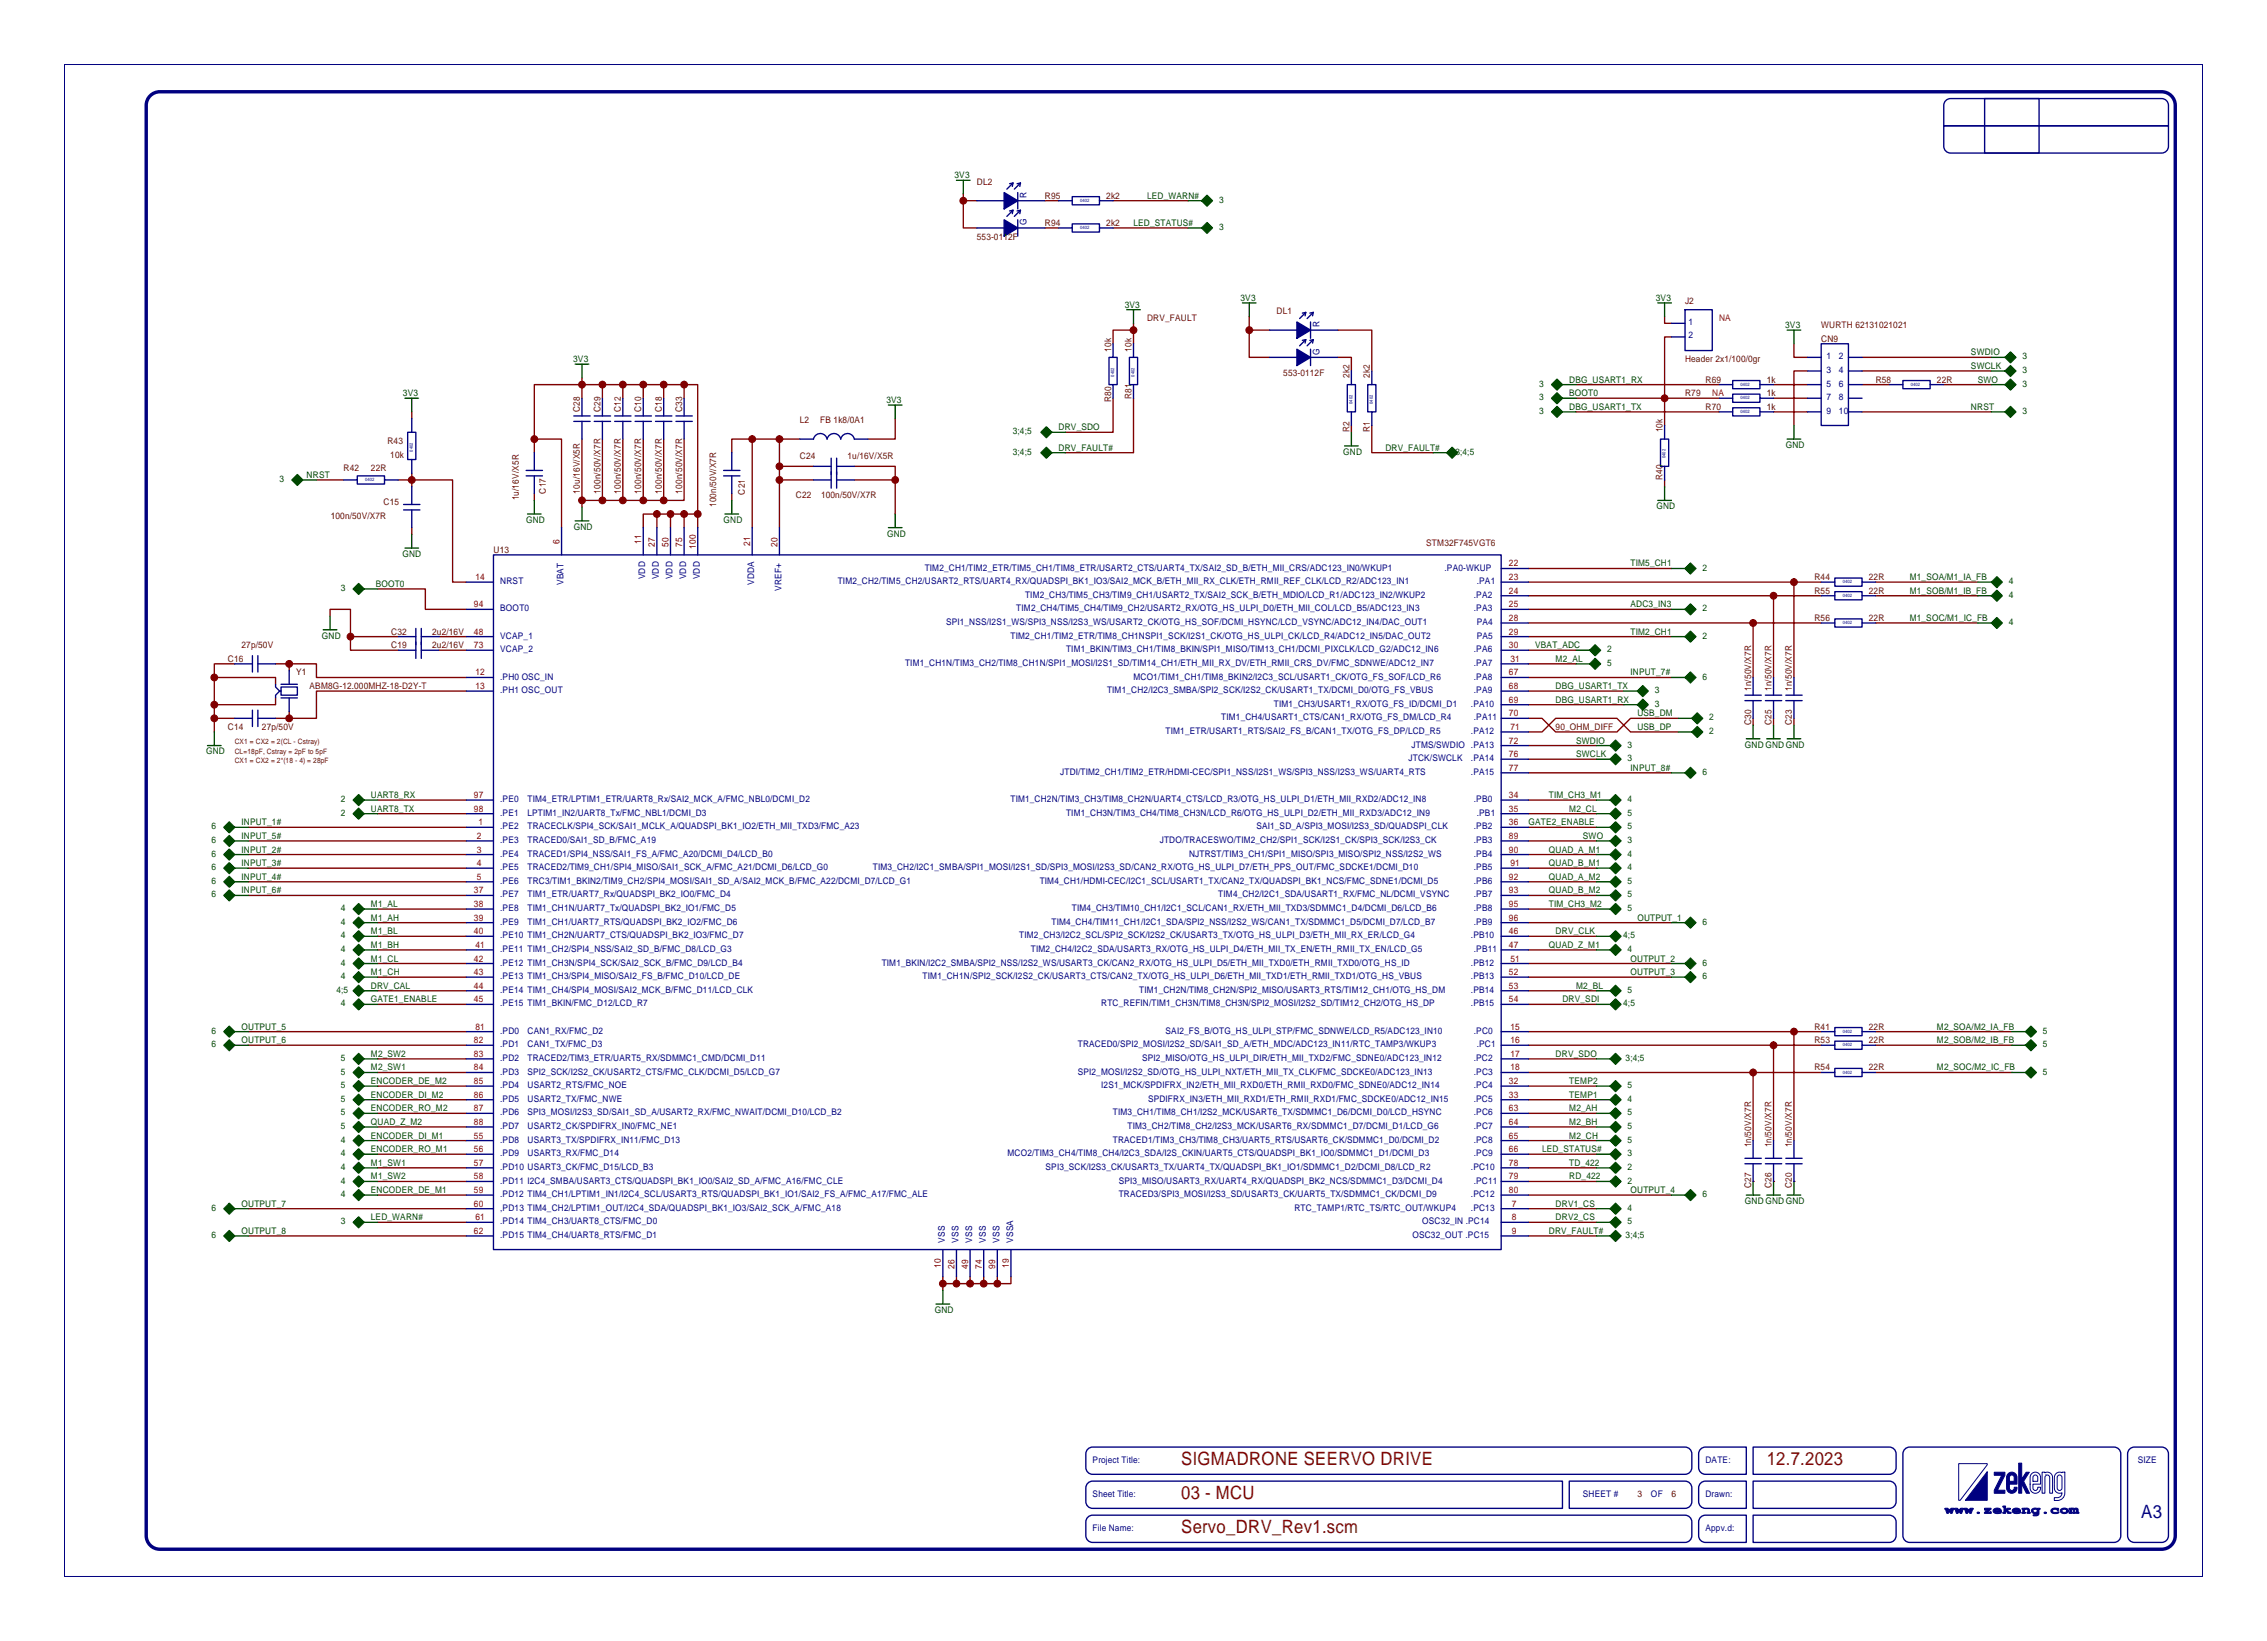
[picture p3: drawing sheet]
<svg xmlns="http://www.w3.org/2000/svg" width="423mm" height="306mm" viewBox="0 0 423 306" stroke-linecap="round" stroke-linejoin="round" font-family="sans-serif">
<defs><g id="words">
<g font-size="3.4" fill="#472400">
<text x="220.3" y="273.2">SIGMADRONE SEERVO DRIVE</text>
<text x="329.5" y="273.2">12.7.2023</text>
<text x="220.3" y="279.5">03 - MCU</text>
<text x="220.3" y="285.9">Servo_DRV_Rev1.scm</text>
</g>
<text font-size="3.4" fill="#000080" x="399.4" y="283.1">A3</text>
<g font-size="1.7" fill="#004700">
<text x="178" y="33.2">3V3</text>
<text x="214" y="37.1">LED_WARN#</text>
<text x="227.4" y="37.8">3</text>
<text x="211.4" y="42.1">LED_STATUS#</text>
<text x="227.4" y="42.9">3</text>
<text x="209.8" y="57.4">3V3</text>
<text x="231.4" y="56.1">3V3</text>
<text x="308.8" y="56.1">3V3</text>
<text x="333" y="61.2">3V3</text>
<text x="106.9" y="67.5">3V3</text>
<text x="292.7" y="71.3">DBG_USART1_RX</text>
<text x="367.6" y="68.8">SWCLK</text>
<text x="367.6" y="66.3">SWDIO</text>
<text x="368.9" y="71.3">SWO</text>
<text x="377.2" y="69.6">3</text>
<text x="377.2" y="67">3</text>
<text x="75.2" y="73.9">3V3</text>
<text x="165.3" y="75.2">3V3</text>
<text x="287.1" y="72.1">3</text>
<text x="287.1" y="77.2">3</text>
<text x="287.1" y="74.6">3</text>
<text x="292.7" y="76.4">DBG_USART1_TX</text>
<text x="292.7" y="73.9">BOOT0</text>
<text x="367.6" y="76.4">NRST</text>
<text x="377.2" y="72.1">3</text>
<text x="377.2" y="77.2">3</text>
<text x="188.9" y="81">3;4;5</text>
<text x="197.5" y="80.2">DRV_SDO</text>
<text x="333.1" y="83.5">GND</text>
<text x="52.1" y="89.9">3</text>
<text x="57.2" y="89.1">NRST</text>
<text x="188.9" y="84.8">3;4;5</text>
<text x="197.5" y="84">DRV_FAULT#</text>
<text x="250.5" y="84.8">GND</text>
<text x="258.4" y="84">DRV_FAULT#</text>
<text x="271.5" y="84.8">3;4;5</text>
<text x="309" y="95">GND</text>
<text x="98.1" y="97.5">GND</text>
<text x="107" y="98.8">GND</text>
<text x="135" y="97.5">GND</text>
<text x="165.4" y="100">GND</text>
<text x="75" y="103.9">GND</text>
<text x="304.1" y="105.6">TIM5_CH1</text>
<text x="317.6" y="106.4">2</text>
<text x="63.6" y="110.2">3</text>
<text x="70.1" y="109.4">BOOT0</text>
<text x="304.1" y="113.3">ADC3_IN3</text>
<text x="356.2" y="108.2">M1_SOA/M1_IA_FB</text>
<text x="356.2" y="110.7">M1_SOB/M1_IB_FB</text>
<text x="374.7" y="108.9">4</text>
<text x="374.7" y="111.5">4</text>
<text x="60" y="119.1">GND</text>
<text x="304.1" y="118.3">TIM2_CH1</text>
<text x="317.6" y="119.1">2</text>
<text x="317.6" y="114">2</text>
<text x="356.2" y="115.8">M1_SOC/M1_IC_FB</text>
<text x="374.7" y="116.6">4</text>
<text x="286.4" y="120.9">VBAT_ADC</text>
<text x="290.2" y="123.4">M2_AL</text>
<text x="299.8" y="121.6">2</text>
<text x="299.8" y="124.2">5</text>
<text x="304.1" y="126">INPUT_7#</text>
<text x="290.2" y="128.5">DBG_USART1_TX</text>
<text x="290.2" y="131">DBG_USART1_RX</text>
<text x="308.7" y="129.3">3</text>
<text x="308.7" y="131.8">3</text>
<text x="317.6" y="126.7">6</text>
<text x="305.4" y="136.1">USB_DP</text>
<text x="305.4" y="133.6">USB_DM</text>
<text x="318.8" y="136.9">2</text>
<text x="318.8" y="134.3">2</text>
<text x="38.4" y="140.7">GND</text>
<text x="294" y="138.7">SWDIO</text>
<text x="294" y="141.2">SWCLK</text>
<text x="303.6" y="139.4">3</text>
<text x="303.6" y="142">3</text>
<text x="304.1" y="143.7">INPUT_8#</text>
<text x="325.5" y="139.4">GNDGNDGND</text>
<text x="63.6" y="149.6">2</text>
<text x="69.2" y="148.8">UART8_RX</text>
<text x="288.9" y="148.8">TIM_CH3_M1</text>
<text x="303.6" y="149.6">4</text>
<text x="317.6" y="144.5">6</text>
<text x="39.4" y="154.7">6</text>
<text x="45.1" y="153.9">INPUT_1#</text>
<text x="63.6" y="152.1">2</text>
<text x="69.2" y="151.4">UART8_TX</text>
<text x="285.1" y="153.9">GATE2_ENABLE</text>
<text x="292.7" y="151.4">M2_CL</text>
<text x="303.6" y="154.7">5</text>
<text x="303.6" y="152.1">5</text>
<text x="39.4" y="157.2">6</text>
<text x="39.4" y="159.7">6</text>
<text x="45.1" y="161.5">INPUT_3#</text>
<text x="45.1" y="156.4">INPUT_5#</text>
<text x="45.1" y="159">INPUT_2#</text>
<text x="288.9" y="159">QUAD_A_M1</text>
<text x="288.9" y="161.5">QUAD_B_M1</text>
<text x="295.2" y="156.4">SWO</text>
<text x="303.6" y="159.7">4</text>
<text x="303.6" y="157.2">3</text>
<text x="39.4" y="167.4">6</text>
<text x="39.4" y="162.3">6</text>
<text x="39.4" y="164.8">6</text>
<text x="45.1" y="166.6">INPUT_6#</text>
<text x="45.1" y="164.1">INPUT_4#</text>
<text x="288.9" y="166.6">QUAD_B_M2</text>
<text x="288.9" y="164.1">QUAD_A_M2</text>
<text x="303.6" y="167.4">5</text>
<text x="303.6" y="162.3">4</text>
<text x="303.6" y="164.8">5</text>
<text x="63.6" y="169.9">4</text>
<text x="63.6" y="172.4">4</text>
<text x="69.2" y="169.1">M1_AL</text>
<text x="69.2" y="171.7">M1_AH</text>
<text x="288.9" y="169.1">TIM_CH3_M2</text>
<text x="303.6" y="169.9">5</text>
<text x="305.4" y="171.7">OUTPUT_1</text>
<text x="317.6" y="172.4">6</text>
<text x="63.6" y="177.5">4</text>
<text x="63.6" y="175">4</text>
<text x="69.2" y="179.3">M1_CL</text>
<text x="69.2" y="176.8">M1_BH</text>
<text x="69.2" y="174.2">M1_BL</text>
<text x="288.9" y="176.8">QUAD_Z_M1</text>
<text x="290.2" y="174.2">DRV_CLK</text>
<text x="302.8" y="175">4;5</text>
<text x="303.6" y="177.5">4</text>
<text x="304.1" y="179.3">OUTPUT_2</text>
<text x="62.7" y="185.1">4;5</text>
<text x="63.6" y="180.1">4</text>
<text x="63.6" y="182.6">4</text>
<text x="69.2" y="184.4">DRV_CAL</text>
<text x="69.2" y="181.8">M1_CH</text>
<text x="294" y="184.4">M2_BL</text>
<text x="303.6" y="185.1">5</text>
<text x="304.1" y="181.8">OUTPUT_3</text>
<text x="317.6" y="180.1">6</text>
<text x="317.6" y="182.6">6</text>
<text x="45.1" y="192">OUTPUT_5</text>
<text x="63.6" y="187.7">4</text>
<text x="69.2" y="186.9">GATE1_ENABLE</text>
<text x="291.4" y="186.9">DRV_SDI</text>
<text x="302.8" y="187.7">4;5</text>
<text x="361.3" y="192">M2_SOA/M2_IA_FB</text>
<text x="39.4" y="192.8">6</text>
<text x="39.4" y="195.3">6</text>
<text x="45.1" y="194.5">OUTPUT_6</text>
<text x="63.6" y="197.8">5</text>
<text x="69.2" y="197.1">M2_SW2</text>
<text x="290.2" y="197.1">DRV_SDO</text>
<text x="303.2" y="197.8">3;4;5</text>
<text x="361.3" y="194.5">M2_SOB/M2_IB_FB</text>
<text x="381.1" y="195.3">5</text>
<text x="381.1" y="192.8">5</text>
<text x="63.6" y="200.4">5</text>
<text x="63.6" y="202.9">5</text>
<text x="69.2" y="199.6">M2_SW1</text>
<text x="69.2" y="202.2">ENCODER_DE_M2</text>
<text x="292.7" y="202.2">TEMP2</text>
<text x="303.6" y="202.9">5</text>
<text x="361.3" y="199.6">M2_SOC/M2_IC_FB</text>
<text x="381.1" y="200.4">5</text>
<text x="63.6" y="208">5</text>
<text x="63.6" y="205.5">5</text>
<text x="69.2" y="207.2">ENCODER_RO_M2</text>
<text x="69.2" y="204.7">ENCODER_DI_M2</text>
<text x="69.2" y="209.8">QUAD_Z_M2</text>
<text x="292.7" y="204.7">TEMP1</text>
<text x="292.7" y="209.8">M2_BH</text>
<text x="292.7" y="207.2">M2_AH</text>
<text x="303.6" y="205.5">4</text>
<text x="303.6" y="208">5</text>
<text x="63.6" y="213.1">4</text>
<text x="63.6" y="215.6">4</text>
<text x="63.6" y="210.5">5</text>
<text x="69.2" y="212.3">ENCODER_DI_M1</text>
<text x="69.2" y="214.9">ENCODER_RO_M1</text>
<text x="287.6" y="214.9">LED_STATUS#</text>
<text x="292.7" y="212.3">M2_CH</text>
<text x="303.6" y="215.6">3</text>
<text x="303.6" y="210.5">5</text>
<text x="303.6" y="213.1">5</text>
<text x="63.6" y="220.7">4</text>
<text x="63.6" y="218.2">4</text>
<text x="69.2" y="219.9">M1_SW2</text>
<text x="69.2" y="217.4">M1_SW1</text>
<text x="292.7" y="217.4">TD_422</text>
<text x="292.7" y="219.9">RD_422</text>
<text x="303.6" y="218.2">2</text>
<text x="303.6" y="220.7">2</text>
<text x="39.4" y="225.8">6</text>
<text x="45.1" y="225">OUTPUT_7</text>
<text x="63.6" y="223.2">4</text>
<text x="69.2" y="222.5">ENCODER_DE_M1</text>
<text x="69.2" y="227.6">LED_WARN#</text>
<text x="290.2" y="227.6">DRV2_CS</text>
<text x="290.2" y="225">DRV1_CS</text>
<text x="303.6" y="225.8">4</text>
<text x="304.1" y="222.5">OUTPUT_4</text>
<text x="317.6" y="223.2">6</text>
<text x="325.5" y="224.5">GNDGNDGND</text>
<text x="39.4" y="230.9">6</text>
<text x="45.1" y="230.1">OUTPUT_8</text>
<text x="63.6" y="228.3">3</text>
<text x="288.9" y="230.1">DRV_FAULT#</text>
<text x="303.2" y="230.9">3;4;5</text>
<text x="303.6" y="228.3">5</text>
<text x="174.3" y="244.8">GND</text>
</g>
<g font-size="1.7" fill="#472400">
<text x="182.2" y="34.5">DL2</text>
<text x="194.9" y="37.1">R95</text>
<text x="206.3" y="37.1">2k2</text>
<text x="182.2" y="44.7">553-0112F</text>
<text x="194.9" y="42.1">R94</text>
<text x="206.3" y="42.1">2k2</text>
<text x="214" y="59.9">DRV_FAULT</text>
<text x="238.1" y="58.6">DL1</text>
<text x="314.3" y="56.7">J2</text>
<text x="207.2" y="65.6" transform="rotate(-90 207.2 65.6)">10k</text>
<text x="211" y="65.6" transform="rotate(-90 211 65.6)">10k</text>
<text x="339.7" y="63.7">CN9</text>
<text x="339.7" y="61.2">WURTH 62131021021</text>
<text x="239.4" y="70.1">553-0112F</text>
<text x="251.7" y="70.5" transform="rotate(-90 251.7 70.5)">2k2</text>
<text x="255.5" y="70.5" transform="rotate(-90 255.5 70.5)">2k2</text>
<text x="314.3" y="67.5">Header 2x1/100/0gr</text>
<text x="318.1" y="71.3">R69</text>
<text x="329.5" y="71.3">1k</text>
<text x="349.9" y="71.3">R58</text>
<text x="361.3" y="71.3">22R</text>
<text x="108.2" y="76.8" transform="rotate(-90 108.2 76.8)">C28</text>
<text x="112" y="76.8" transform="rotate(-90 112 76.8)">C29</text>
<text x="115.8" y="76.8" transform="rotate(-90 115.8 76.8)">C12</text>
<text x="119.6" y="76.8" transform="rotate(-90 119.6 76.8)">C10</text>
<text x="123.4" y="76.8" transform="rotate(-90 123.4 76.8)">C18</text>
<text x="127.2" y="76.8" transform="rotate(-90 127.2 76.8)">C33</text>
<text x="207.2" y="75" transform="rotate(-90 207.2 75)">R80</text>
<text x="211" y="74.5" transform="rotate(-90 211 74.5)">R81</text>
<text x="314.3" y="73.9">R79</text>
<text x="318.1" y="76.4">R70</text>
<text x="329.5" y="76.4">1k</text>
<text x="329.5" y="73.9">1k</text>
<text x="72.3" y="82.8">R43</text>
<text x="149.2" y="79">L2</text>
<text x="153" y="79">FB 1k8/0A1</text>
<text x="251.7" y="80.6" transform="rotate(-90 251.7 80.6)">R2</text>
<text x="255.5" y="80.6" transform="rotate(-90 255.5 80.6)">R1</text>
<text x="310.1" y="80.6" transform="rotate(-90 310.1 80.6)">10k</text>
<text x="64.1" y="87.9">R42</text>
<text x="69.2" y="87.9">22R</text>
<text x="72.8" y="85.3">10k</text>
<text x="149.2" y="85.6">C24</text>
<text x="158.1" y="85.6">1u/16V/X5R</text>
<text x="310.1" y="89.5" transform="rotate(-90 310.1 89.5)">R40</text>
<text x="71.5" y="94.2">C15</text>
<text x="96.7" y="93.3" transform="rotate(-90 96.7 93.3)">1u/16V/X5R</text>
<text x="101.8" y="92" transform="rotate(-90 101.8 92)">C17</text>
<text x="108.2" y="92" transform="rotate(-90 108.2 92)">10u/16V/X5R</text>
<text x="112" y="92" transform="rotate(-90 112 92)">100n/50V/X7R</text>
<text x="115.8" y="92" transform="rotate(-90 115.8 92)">100n/50V/X7R</text>
<text x="119.6" y="92" transform="rotate(-90 119.6 92)">100n/50V/X7R</text>
<text x="123.4" y="92" transform="rotate(-90 123.4 92)">100n/50V/X7R</text>
<text x="127.2" y="92" transform="rotate(-90 127.2 92)">100n/50V/X7R</text>
<text x="133.6" y="94.6" transform="rotate(-90 133.6 94.6)">100n/50V/X7R</text>
<text x="138.9" y="92.2" transform="rotate(-90 138.9 92.2)">C21</text>
<text x="148.5" y="92.9">C22</text>
<text x="153.1" y="92.9">100n/50V/X7R</text>
<text x="61.7" y="96.7">100n/50V/X7R</text>
<text x="266" y="101.8">STM32F745VGT6</text>
<text x="92" y="103.1">U13</text>
<text x="338.4" y="110.7">R55</text>
<text x="338.4" y="108.2">R44</text>
<text x="348.6" y="110.7">22R</text>
<text x="348.6" y="108.2">22R</text>
<text x="73" y="118.3">C32</text>
<text x="80.6" y="118.3">2u2/16V</text>
<text x="338.4" y="115.8">R56</text>
<text x="348.6" y="115.8">22R</text>
<text x="42.5" y="123.4">C16</text>
<text x="45.1" y="120.9">27p/50V</text>
<text x="55.2" y="126">Y1</text>
<text x="73" y="120.9">C19</text>
<text x="80.6" y="120.9">2u2/16V</text>
<text x="57.8" y="128.5">ABM8G-12.000MHZ-18-D2Y-T</text>
<text x="326.6" y="128.9" transform="rotate(-90 326.6 128.9)">1n/50V/X7R</text>
<text x="330.4" y="128.9" transform="rotate(-90 330.4 128.9)">1n/50V/X7R</text>
<text x="334.2" y="128.9" transform="rotate(-90 334.2 128.9)">1n/50V/X7R</text>
<text x="42.5" y="136.1">C14</text>
<text x="48.9" y="136.1">27p/50V</text>
<text x="290.2" y="136.1">90_OHM_DIFF</text>
<text x="326.6" y="135.2" transform="rotate(-90 326.6 135.2)">C30</text>
<text x="330.4" y="135.2" transform="rotate(-90 330.4 135.2)">C25</text>
<text x="334.2" y="135.2" transform="rotate(-90 334.2 135.2)">C23</text>
<text x="338.4" y="192">R41</text>
<text x="348.6" y="192">22R</text>
<text x="338.4" y="194.5">R53</text>
<text x="348.6" y="194.5">22R</text>
<text x="338.4" y="199.6">R54</text>
<text x="348.6" y="199.6">22R</text>
<text x="326.6" y="214" transform="rotate(-90 326.6 214)">1n/50V/X7R</text>
<text x="330.4" y="214" transform="rotate(-90 330.4 214)">1n/50V/X7R</text>
<text x="334.2" y="214" transform="rotate(-90 334.2 214)">1n/50V/X7R</text>
<text x="326.6" y="221.6" transform="rotate(-90 326.6 221.6)">C27</text>
<text x="330.4" y="221.6" transform="rotate(-90 330.4 221.6)">C26</text>
<text x="334.2" y="221.6" transform="rotate(-90 334.2 221.6)">C20</text>
<text x="305.4" y="279.1">3</text>
<text x="311.8" y="279.1">6</text>
</g>
<g font-size="1.7" fill="#000080">
<text x="191.5" y="36.9" transform="rotate(-90 191.5 36.9)">R</text>
<text x="191.5" y="42" transform="rotate(-90 191.5 42)">G</text>
<text x="246.1" y="61.1" transform="rotate(-90 246.1 61.1)">R</text>
<text x="314.9" y="60.5">1</text>
<text x="314.9" y="63.1">2</text>
<text x="246.1" y="66.1" transform="rotate(-90 246.1 66.1)">G</text>
<text x="340.7" y="69.6">3</text>
<text x="340.7" y="67">1</text>
<text x="343" y="69.6">4</text>
<text x="343" y="67">2</text>
<text x="340.7" y="72.1">5</text>
<text x="340.7" y="74.6">7</text>
<text x="340.7" y="77.2">9</text>
<text x="343" y="72.1">6</text>
<text x="343" y="74.6">8</text>
<text x="343" y="77.2">10</text>
<text x="172.5" y="106.4">TIM2_CH1/TIM2_ETR/TIM5_CH1/TIM8_ETR/USART2_CTS/UART4_TX/SAI2_SD_B/ETH_MII_CRS/ADC123_IN0/WKUP1</text>
<text x="269.4" y="106.4">.PA0-WKUP</text>
<text x="93.3" y="108.9">NRST</text>
<text x="105.1" y="109.1" transform="rotate(-90 105.1 109.1)">VBAT</text>
<text x="120.4" y="108" transform="rotate(-90 120.4 108)">VDD</text>
<text x="122.9" y="108" transform="rotate(-90 122.9 108)">VDD</text>
<text x="125.4" y="108" transform="rotate(-90 125.4 108)">VDD</text>
<text x="128" y="108" transform="rotate(-90 128 108)">VDD</text>
<text x="130.5" y="108" transform="rotate(-90 130.5 108)">VDD</text>
<text x="140.7" y="109.1" transform="rotate(-90 140.7 109.1)">VDDA</text>
<text x="145.8" y="110.2" transform="rotate(-90 145.8 110.2)">VREF+</text>
<text x="156.3" y="108.9">TIM2_CH2/TIM5_CH2/USART2_RTS/UART4_RX/QUADSPI_BK1_IO3/SAI2_MCK_B/ETH_MII_RX_CLK/ETH_RMII_REF_CLK/LCD_R2/ADC123_IN1</text>
<text x="191.2" y="111.5">TIM2_CH3/TIM5_CH3/TIM9_CH1/USART2_TX/SAI2_SCK_B/ETH_MDIO/LCD_R1/ADC123_IN2/WKUP2</text>
<text x="274.9" y="111.5">.PA2</text>
<text x="275.5" y="108.9">.PA1</text>
<text x="93.3" y="114">BOOT0</text>
<text x="93.3" y="119.1">VCAP_1</text>
<text x="176.5" y="116.6">SPI1_NSS/I2S1_WS/SPI3_NSS/I2S3_WS/USART2_CK/OTG_HS_SOF/DCMI_HSYNC/LCD_VSYNC/ADC12_IN4/DAC_OUT1</text>
<text x="188.5" y="119.1">TIM2_CH1/TIM2_ETR/TIM8_CH1NSPI1_SCK/I2S1_CK/OTG_HS_ULPI_CK/LCD_R4/ADC12_IN5/DAC_OUT2</text>
<text x="189.6" y="114">TIM2_CH4/TIM5_CH4/TIM9_CH2/USART2_RX/OTG_HS_ULPI_D0/ETH_MII_COL/LCD_B5/ADC123_IN3</text>
<text x="274.9" y="114">.PA3</text>
<text x="275.5" y="119.1">PA5</text>
<text x="275.5" y="116.6">PA4</text>
<text x="93.3" y="121.6">VCAP_2</text>
<text x="168.8" y="124.2">TIM1_CH1N/TIM3_CH2/TIM8_CH1N/SPI1_MOSI/I2S1_SD/TIM14_CH1/ETH_MII_RX_DV/ETH_RMII_CRS_DV/FMC_SDNWE/ADC12_IN7</text>
<text x="198.8" y="121.6">TIM1_BKIN/TIM3_CH1/TIM8_BKIN/SPI1_MISO/TIM13_CH1/DCMI_PIXCLK/LCD_G2/ADC12_IN6</text>
<text x="274.9" y="124.2">.PA7</text>
<text x="274.9" y="121.6">.PA6</text>
<text x="93.3" y="126.7">.PH0 OSC_IN</text>
<text x="93.3" y="129.3">.PH1 OSC_OUT</text>
<text x="206.5" y="129.3">TIM1_CH2/I2C3_SMBA/SPI2_SCK/I2S2_CK/USART1_TX/DCMI_D0/OTG_FS_VBUS</text>
<text x="211.4" y="126.7">MCO1/TIM1_CH1/TIM8_BKIN2/I2C3_SCL/USART1_CK/OTG_FS_SOF/LCD_R6</text>
<text x="237.6" y="131.8">TIM1_CH3/USART1_RX/OTG_FS_ID/DCMI_D1</text>
<text x="274.4" y="131.8">.PA10</text>
<text x="274.9" y="129.3">.PA9</text>
<text x="274.9" y="126.7">.PA8</text>
<text x="217.4" y="136.9">TIM1_ETR/USART1_RTS/SAI2_FS_B/CAN1_TX/OTG_FS_DP/LCD_R5</text>
<text x="227.8" y="134.3">TIM1_CH4/USART1_CTS/CAN1_RX/OTG_FS_DM/LCD_R4</text>
<text x="274.4" y="136.9">.PA12</text>
<text x="274.9" y="134.3">.PA11</text>
<text x="262.7" y="142">JTCK/SWCLK</text>
<text x="263.3" y="139.4">JTMS/SWDIO .PA13</text>
<text x="274.4" y="142">.PA14</text>
<text x="93.3" y="149.6">.PE0</text>
<text x="98.4" y="149.6">TIM4_ETR/LPTIM1_ETR/UART8_Rx/SAI2_MCK_A/FMC_NBL0/DCMI_D2</text>
<text x="188.5" y="149.6">TIM1_CH2N/TIM3_CH3/TIM8_CH2N/UART4_CTS/LCD_R3/OTG_HS_ULPI_D1/ETH_MII_RXD2/ADC12_IN8</text>
<text x="197.8" y="144.5">JTDI/TIM2_CH1/TIM2_ETR/HDMI-CEC/SPI1_NSS/I2S1_WS/SPI3_NSS/I2S3_WS/UART4_RTS</text>
<text x="274.4" y="144.5">.PA15</text>
<text x="274.9" y="149.6">.PB0</text>
<text x="93.3" y="152.1">.PE1</text>
<text x="93.3" y="154.7">.PE2</text>
<text x="98.4" y="152.1">LPTIM1_IN2/UART8_Tx/FMC_NBL1/DCMI_D3</text>
<text x="98.4" y="154.7">TRACECLK/SPI4_SCK/SAI1_MCLK_A/QUADSPI_BK1_IO2/ETH_MII_TXD3/FMC_A23</text>
<text x="198.8" y="152.1">TIM1_CH3N/TIM3_CH4/TIM8_CH3N/LCD_R6/OTG_HS_ULPI_D2/ETH_MII_RXD3/ADC12_IN9</text>
<text x="234.3" y="154.7">SAI1_SD_A/SPI3_MOSI/I2S3_SD/QUADSPI_CLK</text>
<text x="274.9" y="154.7">.PB2</text>
<text x="275.5" y="152.1">.PB1</text>
<text x="93.3" y="157.2">.PE3</text>
<text x="93.3" y="159.7">.PE4</text>
<text x="98.4" y="159.7">TRACED1/SPI4_NSS/SAI1_FS_A/FMC_A20/DCMI_D4/LCD_B0</text>
<text x="98.4" y="157.2">TRACED0/SAI1_SD_B/FMC_A19</text>
<text x="216.3" y="157.2">JTDO/TRACESWO/TIM2_CH2/SPI1_SCK/I2S1_CK/SPI3_SCK/I2S3_CK</text>
<text x="221.8" y="159.7">NJTRST/TIM3_CH1/SPI1_MISO/SPI3_MISO/SPI2_NSS/I2S2_WS</text>
<text x="274.9" y="159.7">.PB4</text>
<text x="274.9" y="157.2">.PB3</text>
<text x="93.3" y="162.3">.PE5</text>
<text x="93.3" y="164.8">.PE6</text>
<text x="93.3" y="167.4">.PE7</text>
<text x="98.4" y="164.8">TRC3/TIM1_BKIN2/TIM9_CH2/SPI4_MOSI/SAI1_SD_A/SAI2_MCK_B/FMC_A22/DCMI_D7/LCD_G1</text>
<text x="98.4" y="167.4">TIM1_ETR/UART7_Rx/QUADSPI_BK2_IO0/FMC_D4</text>
<text x="98.4" y="162.3">TRACED2/TIM9_CH1/SPI4_MISO/SAI1_SCK_A/FMC_A21/DCMI_D6/LCD_G0</text>
<text x="162.8" y="162.3">TIM3_CH2/I2C1_SMBA/SPI1_MOSI/I2S1_SD/SPI3_MOSI/I2S3_SD/CAN2_RX/OTG_HS_ULPI_D7/ETH_PPS_OUT/FMC_SDCKE1/DCMI_D10</text>
<text x="193.9" y="164.8">TIM4_CH1/HDMI-CEC/I2C1_SCL/USART1_TX/CAN2_TX/QUADSPI_BK1_NCS/FMC_SDNE1/DCMI_D5</text>
<text x="227.2" y="167.4">TIM4_CH2/I2C1_SDA/USART1_RX/FMC_NL/DCMI_VSYNC</text>
<text x="274.9" y="167.4">.PB7</text>
<text x="274.9" y="164.8">.PB6</text>
<text x="274.9" y="162.3">.PB5</text>
<text x="93.3" y="169.9">.PE8</text>
<text x="93.3" y="172.4">.PE9</text>
<text x="98.4" y="169.9">TIM1_CH1N/UART7_Tx/QUADSPI_BK2_IO1/FMC_D5</text>
<text x="98.4" y="172.4">TIM1_CH1/UART7_RTS/QUADSPI_BK2_IO2/FMC_D6</text>
<text x="196.1" y="172.4">TIM4_CH4/TIM11_CH1/I2C1_SDA/SPI2_NSS/I2S2_WS/CAN1_TX/SDMMC1_D5/DCMI_D7/LCD_B7</text>
<text x="199.9" y="169.9">TIM4_CH3/TIM10_CH1/I2C1_SCL/CAN1_RX/ETH_MII_TXD3/SDMMC1_D4/DCMI_D6/LCD_B6</text>
<text x="274.9" y="172.4">.PB9</text>
<text x="274.9" y="169.9">.PB8</text>
<text x="93.3" y="175">.PE10 TIM1_CH2N/UART7_CTS/QUADSPI_BK2_IO3/FMC_D7</text>
<text x="93.3" y="177.5">.PE11 TIM1_CH2/SPI4_NSS/SAI2_SD_B/FMC_D8/LCD_G3</text>
<text x="190.1" y="175">TIM2_CH3/I2C2_SCL/SPI2_SCK/I2S2_CK/USART3_TX/OTG_HS_ULPI_D3/ETH_MII_RX_ER/LCD_G4</text>
<text x="192.3" y="177.5">TIM2_CH4/I2C2_SDA/USART3_RX/OTG_HS_ULPI_D4/ETH_MII_TX_EN/ETH_RMII_TX_EN/LCD_G5</text>
<text x="274.4" y="175">.PB10</text>
<text x="274.9" y="177.5">.PB11</text>
<text x="93.3" y="182.6">.PE13 TIM1_CH3/SPI4_MISO/SAI2_FS_B/FMC_D10/LCD_DE</text>
<text x="93.3" y="180.1">.PE12 TIM1_CH3N/SPI4_SCK/SAI2_SCK_B/FMC_D9/LCD_B4</text>
<text x="93.3" y="185.1">.PE14 TIM1_CH4/SPI4_MOSI/SAI2_MCK_B/FMC_D11/LCD_CLK</text>
<text x="164.5" y="180.1">TIM1_BKIN/I2C2_SMBA/SPI2_NSS/I2S2_WS/USART3_CK/CAN2_RX/OTG_HS_ULPI_D5/ETH_MII_TXD0/ETH_RMII_TXD0/OTG_HS_ID</text>
<text x="172.1" y="182.6">TIM1_CH1N/SPI2_SCK/I2S2_CK/USART3_CTS/CAN2_TX/OTG_HS_ULPI_D6/ETH_MII_TXD1/ETH_RMII_TXD1/OTG_HS_VBUS</text>
<text x="212.5" y="185.1">TIM1_CH2N/TIM8_CH2N/SPI2_MISO/USART3_RTS/TIM12_CH1/OTG_HS_DM</text>
<text x="274.4" y="185.1">.PB14</text>
<text x="274.4" y="182.6">.PB13</text>
<text x="274.4" y="180.1">.PB12</text>
<text x="93.3" y="187.7">.PE15 TIM1_BKIN/FMC_D12/LCD_R7</text>
<text x="205.4" y="187.7">RTC_REFIN/TIM1_CH3N/TIM8_CH3N/SPI2_MOSI/I2S2_SD/TIM12_CH2/OTG_HS_DP</text>
<text x="274.4" y="187.7">.PB15</text>
<text x="93.3" y="197.8">.PD2</text>
<text x="93.3" y="195.3">.PD1</text>
<text x="93.3" y="192.8">.PD0</text>
<text x="98.4" y="192.8">CAN1_RX/FMC_D2</text>
<text x="98.4" y="195.3">CAN1_TX/FMC_D3</text>
<text x="98.4" y="197.8">TRACED2/TIM3_ETR/UART5_RX/SDMMC1_CMD/DCMI_D11</text>
<text x="201" y="195.3">TRACED0/SPI2_MOSI/I2S2_SD/SAI1_SD_A/ETH_MDC/ADC123_IN11/RTC_TAMP3/WKUP3</text>
<text x="213" y="197.8">SPI2_MISO/OTG_HS_ULPI_DIR/ETH_MII_TXD2/FMC_SDNE0/ADC123_IN12</text>
<text x="217.4" y="192.8">SAI2_FS_B/OTG_HS_ULPI_STP/FMC_SDNWE/LCD_R5/ADC123_IN10</text>
<text x="274.9" y="192.8">.PC0</text>
<text x="274.9" y="197.8">.PC2</text>
<text x="275.5" y="195.3">.PC1</text>
<text x="93.3" y="200.4">.PD3</text>
<text x="93.3" y="202.9">.PD4</text>
<text x="98.4" y="200.4">SPI2_SCK/I2S2_CK/USART2_CTS/FMC_CLK/DCMI_D5/LCD_G7</text>
<text x="98.4" y="202.9">USART2_RTS/FMC_NOE</text>
<text x="201" y="200.4">SPI2_MOSI/I2S2_SD/OTG_HS_ULPI_NXT/ETH_MII_TX_CLK/FMC_SDCKE0/ADC123_IN13</text>
<text x="205.4" y="202.9">I2S1_MCK/SPDIFRX_IN2/ETH_MII_RXD0/ETH_RMII_RXD0/FMC_SDNE0/ADC12_IN14</text>
<text x="274.9" y="202.9">.PC4</text>
<text x="274.9" y="200.4">.PC3</text>
<text x="93.3" y="205.5">.PD5</text>
<text x="93.3" y="208">.PD6</text>
<text x="98.4" y="205.5">USART2_TX/FMC_NWE</text>
<text x="98.4" y="208">SPI3_MOSI/I2S3_SD/SAI1_SD_A/USART2_RX/FMC_NWAIT/DCMI_D10/LCD_B2</text>
<text x="207.6" y="208">TIM3_CH1/TIM8_CH1/I2S2_MCK/USART6_TX/SDMMC1_D6/DCMI_D0/LCD_HSYNC</text>
<text x="214.1" y="205.5">SPDIFRX_IN3/ETH_MII_RXD1/ETH_RMII_RXD1/FMC_SDCKE0/ADC12_IN15</text>
<text x="274.9" y="208">.PC6</text>
<text x="274.9" y="205.5">.PC5</text>
<text x="93.3" y="213.1">.PD8</text>
<text x="93.3" y="215.6">.PD9</text>
<text x="93.3" y="210.5">.PD7</text>
<text x="98.4" y="213.1">USART3_TX/SPDIFRX_IN11/FMC_D13</text>
<text x="98.4" y="215.6">USART3_RX/FMC_D14</text>
<text x="98.4" y="210.5">USART2_CK/SPDIFRX_IN0/FMC_NE1</text>
<text x="187.9" y="215.6">MCO2/TIM3_CH4/TIM8_CH4/I2C3_SDA/I2S_CKIN/UART5_CTS/QUADSPI_BK1_IO0/SDMMC1_D1/DCMI_D3</text>
<text x="207.6" y="213.1">TRACED1/TIM3_CH3/TIM8_CH3/UART5_RTS/USART6_CK/SDMMC1_D0/DCMI_D2</text>
<text x="210.3" y="210.5">TIM3_CH2/TIM8_CH2/I2S3_MCK/USART6_RX/SDMMC1_D7/DCMI_D1/LCD_G6</text>
<text x="274.9" y="215.6">.PC9</text>
<text x="274.9" y="213.1">.PC8</text>
<text x="274.9" y="210.5">.PC7</text>
<text x="93.3" y="218.2">.PD10 USART3_CK/FMC_D15/LCD_B3</text>
<text x="93.3" y="220.7">.PD11 I2C4_SMBA/USART3_CTS/QUADSPI_BK1_IO0/SAI2_SD_A/FMC_A16/FMC_CLE</text>
<text x="195" y="218.2">SPI3_SCK/I2S3_CK/USART3_TX/UART4_TX/QUADSPI_BK1_IO1/SDMMC1_D2/DCMI_D8/LCD_R2</text>
<text x="208.7" y="220.7">SPI3_MISO/USART3_RX/UART4_RX/QUADSPI_BK2_NCS/SDMMC1_D3/DCMI_D4</text>
<text x="274.4" y="218.2">.PC10</text>
<text x="274.9" y="220.7">.PC11</text>
<text x="93.3" y="225.8">,PD13 TIM4_CH2/LPTIM1_OUT/I2C4_SDA/QUADSPI_BK1_IO3/SAI2_SCK_A/FMC_A18</text>
<text x="93.3" y="223.2">.PD12 TIM4_CH1/LPTIM1_IN1/I2C4_SCL/USART3_RTS/QUADSPI_BK1_IO1/SAI2_FS_A/FMC_A17/FMC_ALE</text>
<text x="208.7" y="223.2">TRACED3/SPI3_MOSI/I2S3_SD/USART3_CK/UART5_TX/SDMMC1_CK/DCMI_D9</text>
<text x="241.4" y="225.8">RTC_TAMP1/RTC_TS/RTC_OUT/WKUP4</text>
<text x="274.4" y="225.8">.PC13</text>
<text x="274.4" y="223.2">.PC12</text>
<text x="93.3" y="228.3">.PD14 TIM4_CH3/UART8_CTS/FMC_D0</text>
<text x="93.3" y="230.9">.PD15 TIM4_CH4/UART8_RTS/FMC_D1</text>
<text x="176.2" y="231.7" transform="rotate(-90 176.2 231.7)">VSS</text>
<text x="178.8" y="231.7" transform="rotate(-90 178.8 231.7)">VSS</text>
<text x="181.3" y="231.7" transform="rotate(-90 181.3 231.7)">VSS</text>
<text x="183.9" y="231.7" transform="rotate(-90 183.9 231.7)">VSS</text>
<text x="186.4" y="231.7" transform="rotate(-90 186.4 231.7)">VSS</text>
<text x="188.9" y="231.7" transform="rotate(-90 188.9 231.7)">VSSA</text>
<text x="263.4" y="230.9">OSC32_OUT .PC15</text>
<text x="265.3" y="228.3">OSC32_IN .PC14</text>
<text x="203.8" y="272.8">Project Title:</text>
<text x="318.1" y="272.8">DATE:</text>
<text x="398.7" y="272.8">SIZE</text>
<text x="203.8" y="279.1">Sheet Title:</text>
<text x="295.2" y="279.1">SHEET #</text>
<text x="307.9" y="279.1">OF</text>
<text x="318.1" y="279.1">Drawn:</text>
<text x="203.8" y="285.5">File Name:</text>
<text x="318.1" y="285.5">Appv.d:</text>
</g>
<g font-size="1.7" fill="#e30000">
<text x="320.6" y="59.9">NA</text>
<text x="319.4" y="73.9">NA</text>
</g>
<g font-size="1.7" fill="#800000">
<text x="104.4" y="101.5" transform="rotate(-90 104.4 101.5)">6</text>
<text x="119.6" y="101.5" transform="rotate(-90 119.6 101.5)">11</text>
<text x="139.9" y="101.7" transform="rotate(-90 139.9 101.7)">21</text>
<text x="122.1" y="102" transform="rotate(-90 122.1 102)">27</text>
<text x="124.7" y="102" transform="rotate(-90 124.7 102)">50</text>
<text x="127.2" y="102" transform="rotate(-90 127.2 102)">75</text>
<text x="129.8" y="102.3" transform="rotate(-90 129.8 102.3)">100</text>
<text x="145" y="102" transform="rotate(-90 145 102)">20</text>
<text x="281.4" y="105.6">22</text>
<text x="88.4" y="113.3">94</text>
<text x="88.7" y="108.2">14</text>
<text x="281.4" y="108.2">23</text>
<text x="281.4" y="110.7">24</text>
<text x="281.4" y="113.3">25</text>
<text x="88.4" y="118.3">48</text>
<text x="281.4" y="115.8">28</text>
<text x="281.4" y="118.3">29</text>
<text x="88.4" y="120.9">73</text>
<text x="88.7" y="126">12</text>
<text x="281.4" y="120.9">30</text>
<text x="281.4" y="126">67</text>
<text x="281.7" y="123.4">31</text>
<text x="88.7" y="128.5">13</text>
<text x="281.4" y="128.5">68</text>
<text x="281.4" y="131">69</text>
<text x="281.4" y="133.6">70</text>
<text x="281.7" y="136.1">71</text>
<text x="281.4" y="138.7">72</text>
<text x="281.4" y="141.2">76</text>
<text x="281.4" y="143.7">77</text>
<text x="88.4" y="148.8">97</text>
<text x="281.4" y="148.8">34</text>
<text x="88.4" y="151.4">98</text>
<text x="89.2" y="153.9">1</text>
<text x="281.4" y="151.4">35</text>
<text x="281.4" y="153.9">36</text>
<text x="89" y="156.4">2</text>
<text x="89" y="159">3</text>
<text x="89" y="161.5">4</text>
<text x="281.4" y="156.4">89</text>
<text x="281.4" y="159">90</text>
<text x="281.7" y="161.5">91</text>
<text x="88.4" y="166.6">37</text>
<text x="89" y="164.1">5</text>
<text x="281.4" y="164.1">92</text>
<text x="281.4" y="166.6">93</text>
<text x="88.4" y="169.1">38</text>
<text x="88.4" y="171.7">39</text>
<text x="281.4" y="169.1">95</text>
<text x="281.4" y="171.7">96</text>
<text x="88.4" y="174.2">40</text>
<text x="88.4" y="179.3">42</text>
<text x="88.7" y="176.8">41</text>
<text x="281.4" y="174.2">46</text>
<text x="281.4" y="176.8">47</text>
<text x="281.7" y="179.3">51</text>
<text x="88.4" y="181.8">43</text>
<text x="88.4" y="184.4">44</text>
<text x="281.4" y="181.8">52</text>
<text x="281.4" y="184.4">53</text>
<text x="88.4" y="186.9">45</text>
<text x="88.7" y="192">81</text>
<text x="281.4" y="186.9">54</text>
<text x="281.7" y="192">15</text>
<text x="88.4" y="194.5">82</text>
<text x="88.4" y="197.1">83</text>
<text x="281.7" y="194.5">16</text>
<text x="281.7" y="197.1">17</text>
<text x="88.4" y="199.6">84</text>
<text x="88.4" y="202.2">85</text>
<text x="281.4" y="202.2">32</text>
<text x="281.7" y="199.6">18</text>
<text x="88.4" y="204.7">86</text>
<text x="88.4" y="207.2">87</text>
<text x="88.4" y="209.8">88</text>
<text x="281.4" y="204.7">33</text>
<text x="281.4" y="207.2">63</text>
<text x="281.4" y="209.8">64</text>
<text x="88.4" y="212.3">55</text>
<text x="88.4" y="214.9">56</text>
<text x="281.4" y="212.3">65</text>
<text x="281.4" y="214.9">66</text>
<text x="88.4" y="217.4">57</text>
<text x="88.4" y="219.9">58</text>
<text x="281.4" y="217.4">78</text>
<text x="281.4" y="219.9">79</text>
<text x="88.4" y="222.5">59</text>
<text x="88.4" y="225">60</text>
<text x="88.7" y="227.6">61</text>
<text x="281.4" y="222.5">80</text>
<text x="282" y="225">7</text>
<text x="282" y="227.6">8</text>
<text x="88.4" y="230.1">62</text>
<text x="282" y="230.1">9</text>
<text x="175.5" y="236.4" transform="rotate(-90 175.5 236.4)">10</text>
<text x="178" y="236.6" transform="rotate(-90 178 236.6)">26</text>
<text x="180.6" y="236.6" transform="rotate(-90 180.6 236.6)">49</text>
<text x="183.1" y="236.6" transform="rotate(-90 183.1 236.6)">74</text>
<text x="185.6" y="236.6" transform="rotate(-90 185.6 236.6)">99</text>
<text x="188.2" y="236.4" transform="rotate(-90 188.2 236.4)">19</text>
</g>
<g font-size="1.4" fill="#472400">
<text x="43.8" y="138.7">CX1 = CX2 = 2(CL - Cstray)</text>
<text x="43.8" y="140.5">CL=18pF, Cstray = 2pF to 5pF</text>
<text x="43.8" y="142.3">CX1 = CX2 = 2*(18 - 4) = 28pF</text>
</g>
<g font-size=".8" fill="#000080">
<text x="201.5" y="37.6">0402</text>
<text x="201.5" y="42.7">0402</text>
<text x="207.8" y="70.2" transform="rotate(-90 207.8 70.2)">0402</text>
<text x="211.6" y="70.2" transform="rotate(-90 211.6 70.2)">0402</text>
<text x="324.7" y="71.9">0402</text>
<text x="356.4" y="71.9">0402</text>
<text x="252.3" y="75.3" transform="rotate(-90 252.3 75.3)">0402</text>
<text x="256.1" y="75.3" transform="rotate(-90 256.1 75.3)">0402</text>
<text x="324.7" y="77">0402</text>
<text x="324.7" y="74.5">0402</text>
<text x="68.1" y="89.7">0402</text>
<text x="77" y="84.2" transform="rotate(-90 77 84.2)">0402</text>
<text x="310.7" y="85.5" transform="rotate(-90 310.7 85.5)">0402</text>
<text x="343.7" y="111.3">0402</text>
<text x="343.7" y="108.7">0402</text>
<text x="343.7" y="116.4">0402</text>
<text x="343.7" y="192.6">0402</text>
<text x="343.7" y="195.1">0402</text>
<text x="343.7" y="200.2">0402</text>
</g>
</g></defs>
<g fill="none" stroke="#800000" stroke-width=".25">
<path d="M179.7 36.2v1.2M182.2 37.4h-2.5v5.1h2.5M194.9 37.4h2.6M207.6 37.4h14M194.9 42.5h2.6M207.6 42.5h14M233 59v2.6M310.5 59v1.3h1.3M76.8 76.8v1.3M108.6 70.5v3.8M112.4 71.7v2.6M116.2 71.7v2.6"/>
<path d="M120 71.7v2.6M123.8 71.7v2.6M127.6 71.7h-27.9v10.2M127.6 71.7h2.5v24.2M127.6 71.7v2.6M167 78.1v3.8h-5.1M207.6 74.3v6.3h-8.9M211.4 61.6h-3.8v2.5M211.4 74.3v10.1h-12.7M211.4 60.3v3.8M233 61.6v5h3.8M233 61.6h3.8"/>
<path d="M249.5 61.6h6.4v7.6M249.5 66.6h2.6v2.6M252.1 79.3v1.3M255.9 79.3v5.1h11.4M294 71.7h26.6M294 76.8h26.6M294 74.3h26.6M311.8 62.8h-1.3v16.5M330.8 71.7h6.4M330.8 76.8h6.4M330.8 74.3h6.4M334.6 64.1v2.5h2.6"/>
<path d="M337.2 69.2h-2.6v10.1M347.3 71.7h5.1M347.3 76.8h24.1M347.3 69.2h24.1M347.3 66.6h24.1M362.6 71.7h8.8M59 89.5h5.1M74.3 89.5h10.1v19.1h2.6M76.8 88.2v2.6M76.8 98.4v1.3M99.7 81.9h5v16.5M99.7 81.9v2.5"/>
<path d="M99.7 92v1.3M108.6 81.9v12.7M108.6 93.3h3.8M112.4 93.3h7.6M112.4 81.9v11.4M116.2 81.9v11.4M120 81.9v11.4M120 93.3h3.8M122.5 95.9h-2.5v2.5M122.5 95.9h2.6v2.5M122.5 95.9v2.5M123.8 81.9v11.4"/>
<path d="M125.1 95.9h2.5v2.5M127.6 81.9v11.4h-3.8M127.6 95.9h2.5M130.1 95.9v2.5M136.5 84.4v-2.5h3.8v16.5M136.5 92v1.3M140.3 81.9h8.9M145.4 89.5h6.3M145.4 81.9v16.5M145.4 87h6.3M159.4 87h7.6v2.5M159.4 89.5h7.6"/>
<path d="M167 89.5v6.4M310.5 89.5v1.3M61.6 114.9v-1.3h3.8v5.1M65.4 118.7v2.6h8.9M65.4 118.7h8.9M70.5 109.8h8.8v3.8h7.7M81.9 118.7h5.1M285.1 116.2h54.6M285.1 111.1h54.6M285.1 108.6h54.6M285.1 106h26.7M285.1 113.6h26.7"/>
<path d="M285.1 118.7h26.7M327 116.2v10.1M330.8 111.1v15.2M334.6 108.6v17.7M349.9 116.2h19M349.9 111.1h19M349.9 108.6h19M40 126.3h11.4v1.3M40 134h3.8M40 126.3v10.2M43.8 123.8h-3.8v2.5M51.4 130.1v1.3h-11.4"/>
<path d="M51.4 123.8h2.5M51.4 134h2.5M53.9 123.8h5.1v2.5h28M53.9 123.8v1.3M53.9 132.7v1.3M81.9 121.3h5.1M87 128.9h-28v5.1h-5.1M285.1 136.5h2.5l2.6-2.5h11.4l2.5 2.5h8.9M285.1 134h2.5l2.6 2.5h11.4l2.5-2.5h8.9M285.1 123.8h8.9M285.1 121.3h8.9M285.1 139h12.7"/>
<path d="M285.1 126.3h26.7M285.1 131.4h17.8M285.1 128.9h17.8M327 134v1.2M330.8 134v1.2M334.6 134v1.2M46.3 159.4h40.7M46.3 156.8h40.7M46.3 154.3h40.7M70.5 149.2h16.5M70.5 151.7h16.5M285.1 144.1h26.7"/>
<path d="M285.1 149.2h12.7M285.1 159.4h12.7M285.1 156.8h12.7M285.1 141.6h12.7M285.1 154.3h12.7M285.1 151.7h12.7M46.3 164.4h40.7M46.3 161.9h40.7M46.3 167h40.7M70.5 174.6h16.5M70.5 179.7h16.5M70.5 172.1h16.5"/>
<path d="M70.5 169.5h16.5M70.5 177.1h16.5M285.1 174.6h12.7M285.1 179.7h26.7M285.1 172.1h26.7M285.1 164.4h12.7M285.1 169.5h12.7M285.1 177.1h12.7M285.1 161.9h12.7M285.1 167h12.7M46.3 192.4h40.7M46.3 194.9h40.7"/>
<path d="M70.5 200h16.5M70.5 187.3h16.5M70.5 184.8h16.5M70.5 197.5h16.5M70.5 182.2h16.5M285.1 192.4h54.6M285.1 194.9h54.6M285.1 200h54.6M285.1 187.3h12.7M285.1 184.8h12.7M285.1 197.5h12.7M285.1 182.2h26.7"/>
<path d="M327 200v12.7M330.8 194.9v17.8M334.6 192.4v20.3M349.9 192.4h25.4M349.9 194.9h25.4M349.9 200h25.4M70.5 202.5h16.5M70.5 205.1h16.5M70.5 215.2h16.5M70.5 212.7h16.5M70.5 217.8h16.5M70.5 207.6h16.5"/>
<path d="M70.5 210.2h16.5M285.1 202.5h12.7M285.1 205.1h12.7M285.1 215.2h12.7M285.1 212.7h12.7M285.1 217.8h12.7M285.1 207.6h12.7M285.1 210.2h12.7M46.3 230.5h40.7M46.3 225.4h40.7M70.5 220.3h16.5M70.5 222.9h16.5"/>
<path d="M70.5 227.9h16.5M175.9 239.4h2.5M175.9 238.1v2.5M178.4 238.1v1.3M180.9 238.1v1.3h-2.5M183.5 238.1v1.3h-2.6M183.5 239.4h2.5M186 238.1v1.3M188.6 238.1v1.3h-2.6M285.1 230.5h12.7M285.1 225.4h12.7M285.1 220.3h12.7"/>
<path d="M285.1 222.9h26.7M285.1 227.9h12.7M327 220.3h.1M330.8 220.3h.1M334.6 220.3h.1"/>
</g>
<path d="M12 12h398.8v282h-398.8zM365.3 272.9h5.4v.2l-5.1 6.7h-.3zM378.9 274.8a.97 .97 0 0 1 1.1-.2 .97 .97 0 0 1 .6 .9v1.3h-1.4v.7a.46 .46 0 0 0 .5 .4 .46 .46 0 0 0 .4-.6h.5a.98 .98 0 0 1-.9 1.2 .98 .98 0 0 1-1-1v-2zM379.4 275.1a.45 .45 0 0 1 .7 .4v.7h-.9v-.7zM380.9 274.5h.5v.1a.97 .97 0 0 1 1.4 .9v2.9h-.5v-2.9a.45 .45 0 0 0-.4-.5 .45 .45 0 0 0-.5 .5v2.9h-.5zM381.6 274.9h.1M383.5 274.8a.97 .97 0 0 1 1.1-.2v-.1h.5v3.9a1.51 1.51 0 0 1-1.9 1.4v-.5a1.05 1.05 0 0 0 1.4-.9 .97 .97 0 0 1-1.4-.9v-2zM383.9 275.1a.45 .45 0 0 1 .7 .4v2a.48 .48 0 0 1-.6 .4 .48 .48 0 0 1-.3-.7v-1.7z" fill="none" stroke="#000080" stroke-width=".19"/>
<g fill="#000080" stroke="#000080" stroke-width=".19">
<path d="M370.7 274.4v5.4h-4.1z"/>
<path d="M362.7 281.3h.6l.1 .1-.2 .1 .1 .3 .2-.3h.2l.2 .3 .1-.3-.2-.2h.7l-.4 .9h-.3l-.2-.4-.2 .4a.48 .48 0 0 1-.5-.6z" fill-rule="evenodd"/>
<path d="M364.5 281.3h.6v.1l-.1 .1 .1 .3 .1-.3h.3l.2 .3 .1-.3-.2-.2h.6l.1 .1-.2 .3a.33 .33 0 0 1-.2 .4 .33 .33 0 0 1-.4-.1l-.1-.2a.3 .3 0 0 1-.2 .4 .3 .3 0 0 1-.3-.1z" fill-rule="evenodd"/>
<path d="M366.3 281.3h.6v.1l-.1 .1 .1 .3 .1-.3h.3l.2 .3 .1-.3-.2-.2h.7l-.4 .9h-.3l-.2-.4a.3 .3 0 0 1-.2 .4 .3 .3 0 0 1-.4-.2z" fill-rule="evenodd"/>
<path d="M370.2 281.3l1.1-.1v.3l-.7 .5 .7-.1 .1 .3h-1.3l.1-.2 .7-.5-.7 .1z" fill-rule="evenodd"/>
<path d="M371.8 281.5a.85 .85 0 0 1 1.5 .3h-1.2l.3 .2h.9a.93 .93 0 0 1-1.5-.3zM372.1 281.5v.1h.9l-.4-.2z" fill-rule="evenodd"/>
<path d="M373.6 280.9l.5-.1v.7l.3-.3 .6 .1-.6 .4 .7 .3v.2h-.6l-.4-.4-.1 .4h-.4l.2-.2v-.9l-.2-.1z" fill-rule="evenodd"/>
<path d="M375.4 281.5a.85 .85 0 0 1 1.5 .3h-1.2l.3 .2h.8l.1 .1a1.11 1.11 0 0 1-1.6-.3zM375.7 281.5v.1h.8l-.3-.2z" fill-rule="evenodd"/>
<path d="M377.2 281.3l.7-.1a.49 .49 0 0 1 .6 .5v.3l.2 .1-.2 .1-.4-.1 .1-.1v-.3a.33 .33 0 0 0-.3-.3 .33 .33 0 0 0-.3 .2v.3l.2 .3h-.7l.2-.3z" fill-rule="evenodd"/>
<path d="M379.1 281.4l.4-.2 1 .1-.2 .2v.7a.66 .66 0 0 1-1.1 .3l.7-.1 .1-.2a.63 .63 0 0 1-.8 0 .63 .63 0 0 1-.1-.8zM379.3 281.5a.35 .35 0 0 0 .3 .5 .35 .35 0 0 0 .3-.4l-.2-.2z" fill-rule="evenodd"/>
<path d="M382.6 281.5l.4-.2 .5-.1a.34 .34 0 0 1 .3 .1 .34 .34 0 0 1 .1 .3l-.1 .1-.3-.3a.34 .34 0 0 0-.6 .1 .34 .34 0 0 0 .3 .5l.8-.1a.4 .4 0 0 1-.6 .3h-.4a.46 .46 0 0 1-.4-.3 .46 .46 0 0 1 0-.4z" fill-rule="evenodd"/>
<path d="M384.4 281.4a.81 .81 0 0 1 1.4 .4 .84 .84 0 0 1-.8 .4 .84 .84 0 0 1-.7-.5zM384.6 281.6a.44 .44 0 0 0 .4 .4 .44 .44 0 0 0 .5-.3l-.4-.3z" fill-rule="evenodd"/>
<path d="M385.9 281.3h1.1a.42 .42 0 0 1 .6 .3v.4l.2 .1-.1 .1h-.4l-.1-.8-.2 .2v.4l.2 .1-.5 .1-.1-.8-.2 .2v.3l.1 .1a.36 .36 0 0 1-.6 .1l.2-.1v-.5z" fill-rule="evenodd"/>
<path d="M376.5 272.8h.6v3l.8-1.3h.6l-1.1 1.7 1.1 2.3h-.5l-.9-1.8v1.7h-.6z" fill-rule="evenodd"/>
<path d="M374.6 274.8a.97 .97 0 0 1 1-.2 .97 .97 0 0 1 .6 .9v1.3h-1.4v.7a.46 .46 0 0 0 .5 .4 .46 .46 0 0 0 .4-.6h.5a.98 .98 0 0 1-.9 1.2 .98 .98 0 0 1-1-1v-2zM375 275.1l-.2 .4v.7h.9v-.7a.45 .45 0 0 0-.7-.4z" fill-rule="evenodd"/>
<path d="M372 274.5h2v.6l-1.4 2.8h1.4v.6h-2v-.6l1.4-2.8h-1.4z" fill-rule="evenodd"/>
<circle cx="369" cy="282.1" r=".19"/>
<circle cx="381.5" cy="282.1" r=".19"/>
</g>
<g fill="#800000" stroke="#800000" stroke-width=".19">
<circle cx="180.9" cy="239.4" r=".64"/>
<circle cx="334.6" cy="192.4" r=".64"/>
<circle cx="120" cy="93.3" r=".64"/>
<circle cx="330.8" cy="194.9" r=".64"/>
<circle cx="175.9" cy="239.4" r=".64"/>
<circle cx="334.6" cy="108.6" r=".64"/>
<circle cx="178.4" cy="239.4" r=".64"/>
<circle cx="183.5" cy="239.4" r=".64"/>
<circle cx="327" cy="116.2" r=".64"/>
<circle cx="330.8" cy="111.1" r=".64"/>
<circle cx="76.8" cy="89.5" r=".64"/>
<circle cx="167" cy="89.5" r=".64"/>
<circle cx="186" cy="239.4" r=".64"/>
<circle cx="99.7" cy="81.9" r=".64"/>
<circle cx="127.6" cy="95.9" r=".64"/>
<circle cx="310.5" cy="74.3" r=".64"/>
<circle cx="145.4" cy="81.9" r=".64"/>
<circle cx="211.4" cy="61.6" r=".64"/>
<circle cx="116.2" cy="93.3" r=".64"/>
<circle cx="112.4" cy="93.3" r=".64"/>
<circle cx="145.4" cy="87" r=".64"/>
<circle cx="145.4" cy="89.5" r=".64"/>
<circle cx="53.9" cy="123.8" r=".64"/>
<circle cx="53.9" cy="134" r=".64"/>
<circle cx="40" cy="126.3" r=".64"/>
<circle cx="65.4" cy="118.7" r=".64"/>
<circle cx="40" cy="131.4" r=".64"/>
<circle cx="108.6" cy="93.3" r=".64"/>
<circle cx="123.8" cy="93.3" r=".64"/>
<circle cx="127.6" cy="71.7" r=".64"/>
<circle cx="123.8" cy="71.7" r=".64"/>
<circle cx="140.3" cy="81.9" r=".64"/>
<circle cx="112.4" cy="71.7" r=".64"/>
<circle cx="120" cy="71.7" r=".64"/>
<circle cx="108.6" cy="71.7" r=".64"/>
<circle cx="40" cy="134" r=".64"/>
<circle cx="122.5" cy="95.9" r=".64"/>
<circle cx="125.1" cy="95.9" r=".64"/>
<circle cx="327" cy="200" r=".64"/>
<circle cx="130.1" cy="95.9" r=".64"/>
<circle cx="116.2" cy="71.7" r=".64"/>
<circle cx="233" cy="61.6" r=".64"/>
<circle cx="179.7" cy="37.4" r=".64"/>
</g>
<g fill="none" stroke="#000080" stroke-width=".25">
<path d="M362.8 18.9l.6-.5h.4h39.4a1.27 1.27 0 0 1 1.3 1.3v3.8h-41.9v-3.8zM370.2 18.4h10.1v10.1h-10.1zM182.2 37.4h5.1M188.9 34.1l-1.1 1.2M188.9 34.1l-.1 .7M188.9 34.1l-.6 .2M188.9 39.2l-1.1 1.2M188.9 39.2l-.1 .6M188.9 39.2l-.6 .1M189.8 35.9v3.1M189.8 37.4h5.1M190.3 34.1l-.1 .7"/>
<path d="M190.3 34.1l-1.1 1.2M190.3 34.1l-.6 .2M190.3 39.2l-.1 .6M190.3 39.2l-1.1 1.2M190.3 39.2l-.6 .1M197.5 37.4h2.5v-.7h5.1v.7h2.5M200 37.4v.8h5.1v-.8M362.6 23.5h41.9v3.8a1.27 1.27 0 0 1-1.3 1.2h-39.4a1.27 1.27 0 0 1-1.2-1.2zM182.2 42.5h5.1M189.8 41v3M189.8 42.5h5.1M197.5 42.5h2.5v-.8h5.1v.8h2.5"/>
<path d="M200 42.5v.8h5.1v-.8M243.6 58.3l-1.2 1.1M243.6 58.3l-.2 .6M243.6 58.3l-.7 .1M244.9 58.3l-.1 .6M244.9 58.3l-1.1 1.1M244.9 58.3l-.6 .1M314.3 57.8h5.1v7.6h-5.1zM76.8 78.1v2.5h-.8v5.1h.8v2.5M107 78.6h3.1M107 77.6h3.1M108.6 74.3v3.3"/>
<path d="M108.6 78.6v3.3M110.8 78.6h3.1M110.8 77.6h3.1M112.4 74.3v3.3M112.4 78.6v3.3M114.6 78.6h3.1M114.6 77.6h3.1M116.2 74.3v3.3M116.2 78.6v3.3M118.5 78.6h3M118.5 77.6h3M120 74.3v3.3"/>
<path d="M120 78.6v3.3M122.3 78.6h3M122.3 77.6h3M123.8 74.3v3.3M123.8 78.6v3.3M126.1 78.6h3M126.1 77.6h3M127.6 74.3v3.3M127.6 78.6v3.3M207.6 64.1v2.5h-.8v5.1h.8v2.6M207.6 66.6h.8v5.1h-.8M211.4 64.1v2.5h-.7v5.1h.7v2.6"/>
<path d="M211.4 66.6h.8v5.1h-.8M236.8 66.6h5.1M236.8 61.6h5.1M243.6 63.3l-1.2 1.2M243.6 63.3l-.2 .7M243.6 63.3l-.7 .2M244.4 66.6h5.1M244.4 60v3.1M244.4 65.1v3.1M244.4 61.6h5.1M244.9 63.3l-.1 .7M244.9 63.3l-1.1 1.2"/>
<path d="M244.9 63.3l-.6 .2M252.1 69.2v2.5h.7v5.1h-.7v2.5M252.1 71.7h-.8v5.1h.8M255.9 69.2v2.5h.7v5.1h-.7v2.5M255.9 71.7h-.8v5.1h.8M310.5 79.3v2.6h-.8v5.1h.8v2.5M311.8 60.3h2.5M311.8 62.8h2.5M320.6 71.7h2.6v-.7h5.1v.7h2.5M320.6 76.8h2.6v-.8h5.1v.8h2.5M320.6 74.3h2.6v-.8h5.1v.8h2.5M323.2 71.7v.8h5.1v-.8"/>
<path d="M323.2 76.8v.8h5.1v-.8M323.2 74.3v.7h5.1v-.7M337.2 66.6h2.5M337.2 69.2h2.5M337.2 71.7h2.5M337.2 74.3h2.5M337.2 76.8h2.5M339.7 64.1h5.1v15.2h-5.1zM344.8 66.6h2.5M344.8 69.2h2.5M344.8 71.7h2.5M344.8 74.3h2.5"/>
<path d="M344.8 76.8h2.5M352.4 71.7h2.5v-.7h5.1v.7h2.6M354.9 71.7v.8h5.1v-.8M64.1 89.5h2.5v-.8h5.1v.8h2.6M66.6 89.5v.8h5.1v-.8M75.3 94.1h3M75.3 95.1h3M76.8 80.6h.8v5.1h-.8M76.8 90.8v3.3M76.8 95.1v3.3M98.1 87.7h3.1M98.1 88.7h3.1"/>
<path d="M99.7 84.4v3.3M99.7 88.7v3.3M104.7 98.4v5.1M120 98.4v5.1M122.5 98.4v5.1M125.1 98.4v5.1M127.6 98.4v5.1M130.1 98.4v5.1M135 87.7h3M135 88.7h3M136.5 84.4v3.3M136.5 88.7v3.3"/>
<path d="M140.3 98.4v5.1M145.4 98.4v5.1M149.2 81.9h2.5a1.3 1.3 0 0 1 1.3-1.1 1.3 1.3 0 0 1 1.3 1.1 1.3 1.3 0 0 1 1.2-1.1 1.3 1.3 0 0 1 1.3 1.1 1.3 1.3 0 0 1 1.3-1.1 1.3 1.3 0 0 1 1.3 1.1h2.5M151.7 89.5h3.3M151.7 87h3.3M155 85.4v5.6M156 89.5h3.4M156 85.4v5.6M156 87h3.4M310.5 81.9h.7v5.1h-.7M74.3 118.7h3.3M77.6 117.2v5.6"/>
<path d="M78.6 118.7h3.3M78.6 117.2v5.6M87 118.7h5M87 108.6h5M87 113.6h5M92 103.5h188v129.5h-188zM280 118.7h5.1M280 106h5.1M280 108.6h5.1M280 111.1h5.1M280 113.6h5.1M280 116.2h5.1"/>
<path d="M339.7 111.1h2.5v-.8h5.1v.8h2.6M339.7 116.2h2.5v-.8h5.1v.8h2.6M339.7 108.6h2.5v-.8h5.1v.8h2.6M342.2 111.1v.8h5.1v-.8M342.2 116.2v.7h5.1v-.7M342.2 108.6v.7h5.1v-.7M43.8 123.8h3.3M43.8 134h3.3M47.1 122.3v3M47.1 132.4v3.1M48.1 123.8h3.3M48.1 122.3v3"/>
<path d="M48.1 132.4v3.1M48.1 134h3.3M51.4 127.6v.5l.8 .8h.2h-.2l-.8 .7v.5M52.4 128.1h3.1v1.5h-3.1zM52.4 127.6h3.1M52.4 130.1h3.1M53.9 125.1v2.5M53.9 130.1v2.6M74.3 121.3h3.3M78.6 121.3h3.3M87 121.3h5M87 126.3h5"/>
<path d="M87 128.9h5M280 123.8h5.1M280 134h5.1M280 121.3h5.1M280 126.3h5.1M280 128.9h5.1M280 131.4h5.1M280 136.5h5.1M280 139h5.1M325.5 129.6h3M325.5 130.6h3M327 126.3v3.3"/>
<path d="M327 130.6v3.4M329.3 129.6h3M329.3 130.6h3M330.8 126.3v3.3M330.8 130.6v3.4M333.1 129.6h3M333.1 130.6h3M334.6 126.3v3.3M334.6 130.6v3.4M87 159.4h5M87 156.8h5M87 154.3h5"/>
<path d="M87 149.2h5M87 151.7h5M280 159.4h5.1M280 156.8h5.1M280 154.3h5.1M280 149.2h5.1M280 151.7h5.1M280 141.6h5.1M280 144.1h5.1M87 164.4h5M87 161.9h5M87 167h5"/>
<path d="M87 169.5h5M87 172.1h5M87 177.1h5M87 179.7h5M87 174.6h5M280 164.4h5.1M280 161.9h5.1M280 167h5.1M280 169.5h5.1M280 172.1h5.1M280 177.1h5.1M280 179.7h5.1"/>
<path d="M280 174.6h5.1M87 182.2h5M87 184.8h5M87 187.3h5M87 194.9h5M87 200h5M87 197.5h5M87 192.4h5M280 182.2h5.1M280 184.8h5.1M280 187.3h5.1M280 194.9h5.1"/>
<path d="M280 200h5.1M280 197.5h5.1M280 192.4h5.1M339.7 192.4h2.5v-.8h5.1v.8h2.6M339.7 200h2.5v-.8h5.1v.8h2.6M339.7 194.9h2.5v-.8h5.1v.8h2.6M342.2 192.4v.7h5.1v-.7M342.2 200v.8h5.1v-.8M342.2 194.9v.8h5.1v-.8M87 207.6h5M87 202.5h5M87 205.1h5"/>
<path d="M87 212.7h5M87 215.2h5M87 217.8h5M87 210.2h5M280 207.6h5.1M280 202.5h5.1M280 205.1h5.1M280 212.7h5.1M280 215.2h5.1M280 217.8h5.1M280 210.2h5.1M325.5 216h3"/>
<path d="M325.5 217h3M327 212.7v3.3M327 217v3.3M329.3 216h3M329.3 217h3M330.8 212.7v3.3M330.8 217v3.3M333.1 216h3M333.1 217h3M334.6 212.7v3.3M334.6 217v3.3M87 220.3h5"/>
<path d="M87 222.9h5M87 225.4h5M87 227.9h5M87 230.5h5M175.9 233v5.1M178.4 233v5.1M180.9 233v5.1M183.5 233v5.1M186 233v5.1M188.6 233v5.1M280 220.3h5.1M280 222.9h5.1"/>
<path d="M280 225.4h5.1M280 227.9h5.1M280 230.5h5.1M202.8 270.4l.6-.5 .4-.1h110.5a1.27 1.27 0 0 1 1.3 1.3v2.6a1.27 1.27 0 0 1-1.3 1.2h-110.5a1.27 1.27 0 0 1-1.3-1.2v-2.6zM202.8 276.7l.6-.4 .4-.1h87.6v5.1h-87.6a1.27 1.27 0 0 1-1.3-1.3v-2.5zM292.7 276.2h21.6a1.27 1.27 0 0 1 1.3 1.3v2.5a1.27 1.27 0 0 1-1.3 1.3h-21.6zM317.1 270.4l.6-.5 .4-.1h7.6v5.1h-7.6a1.27 1.27 0 0 1-1.3-1.2v-2.6zM317.1 276.7l.6-.4 .4-.1h7.6v5.1h-7.6a1.27 1.27 0 0 1-1.3-1.3v-2.5zM327 269.8h25.4a1.27 1.27 0 0 1 1.3 1.3v2.6a1.27 1.27 0 0 1-1.3 1.2h-25.4zM327 276.2h25.4a1.27 1.27 0 0 1 1.3 1.3v2.5a1.27 1.27 0 0 1-1.3 1.3h-25.4zM355.2 270.4l.6-.5 .4-.1h38.1a1.27 1.27 0 0 1 1.3 1.3v15.3a1.27 1.27 0 0 1-1.3 1.2h-38.1a1.27 1.27 0 0 1-1.3-1.2v-15.3zM397.1 270.4l.6-.5 .4-.1h5.1a1.27 1.27 0 0 1 1.3 1.3v15.3a1.27 1.27 0 0 1-1.3 1.2h-5.1a1.27 1.27 0 0 1-1.3-1.2v-15.3z"/>
<path d="M202.8 283.1l.6-.5 .4-.1h110.5a1.27 1.27 0 0 1 1.3 1.3v2.6a1.27 1.27 0 0 1-1.3 1.2h-110.5a1.27 1.27 0 0 1-1.3-1.2v-2.6zM317.1 283.1l.6-.5 .4-.1h7.6v5.1h-7.6a1.27 1.27 0 0 1-1.3-1.2v-2.6zM327 282.5h25.4a1.27 1.27 0 0 1 1.3 1.3v2.6a1.27 1.27 0 0 1-1.3 1.2h-25.4z"/>
</g>
<path d="M28.2 17.7l1-.5 .6-.1h373.4a2.54 2.54 0 0 1 2.5 2.6v266.7a2.54 2.54 0 0 1-2.5 2.5h-373.4a2.54 2.54 0 0 1-2.5-2.5v-266.7a2.54 2.54 0 0 1 .9-2z" fill="none" stroke="#000080" stroke-width=".63"/>
<g fill="none" stroke="#004700" stroke-width=".25">
<path d="M178.4 33.6h2.5M179.7 33.6v2.6M221.6 37.4h2.5M210.2 57.8h2.5M211.4 57.8v2.5M221.6 42.5h2.5M231.7 56.5h2.6M233 56.5v2.5M309.2 56.5h2.6M310.5 56.5v2.5M75.5 74.3h2.6M76.8 74.3v2.5"/>
<path d="M107.3 67.9h2.5M108.6 67.9v2.6M165.7 75.5h2.5M167 75.5v2.6M291.4 71.7h2.6M291.4 76.8h2.6M291.4 74.3h2.6M333.3 61.6h2.6M334.6 61.6v2.5M334.6 79.3v2.6M371.4 71.7h2.6M371.4 69.2h2.6"/>
<path d="M371.4 66.6h2.6M371.4 76.8h2.6M56.5 89.5h2.5M76.8 99.7v2.5M98.4 95.9h2.5M99.7 93.3v2.6M107.3 97.1h2.5M108.6 94.6v2.5M135.2 95.9h2.6M136.5 93.3v2.6M165.7 98.4h2.5M167 95.9v2.5"/>
<path d="M196.2 84.4h2.5M196.2 80.6h2.5M250.8 83.2h2.5M252.1 80.6v2.6M267.3 84.4h2.5M309.2 93.3h2.6M310.5 90.8v2.5M333.3 81.9h2.6M60.3 117.4h2.5M61.6 114.9v2.5M67.9 109.8h2.6M75.5 102.2h2.6"/>
<path d="M311.8 118.7h2.5M311.8 113.6h2.5M311.8 106h2.5M368.9 108.6h2.5M368.9 111.1h2.5M368.9 116.2h2.5M38.7 139h2.5M40 136.5v2.5M294 121.3h2.5M294 123.8h2.5M297.8 139h2.5M302.9 128.9h2.5"/>
<path d="M302.9 131.4h2.5M311.8 126.3h2.5M313 136.5h2.6M313 134h2.6M325.7 137.8h2.6M327 135.2v2.6M329.5 137.8h2.6M330.8 135.2v2.6M333.3 137.8h2.6M334.6 135.2v2.6M43.8 159.4h2.5M43.8 156.8h2.5"/>
<path d="M43.8 154.3h2.5M67.9 149.2h2.6M67.9 151.7h2.6M297.8 149.2h2.5M297.8 151.7h2.5M297.8 159.4h2.5M297.8 141.6h2.5M297.8 156.8h2.5M297.8 154.3h2.5M311.8 144.1h2.5M43.8 167h2.5M43.8 161.9h2.5"/>
<path d="M43.8 164.4h2.5M67.9 169.5h2.6M67.9 179.7h2.6M67.9 177.1h2.6M67.9 174.6h2.6M67.9 172.1h2.6M297.8 169.5h2.5M297.8 167h2.5M297.8 177.1h2.5M297.8 174.6h2.5M297.8 161.9h2.5M297.8 164.4h2.5"/>
<path d="M311.8 179.7h2.5M311.8 172.1h2.5M43.8 194.9h2.5M43.8 192.4h2.5M67.9 197.5h2.6M67.9 184.8h2.6M67.9 200h2.6M67.9 187.3h2.6M67.9 182.2h2.6M297.8 197.5h2.5M297.8 184.8h2.5M297.8 187.3h2.5"/>
<path d="M311.8 182.2h2.5M375.3 200h2.5M375.3 194.9h2.5M375.3 192.4h2.5M67.9 202.5h2.6M67.9 215.2h2.6M67.9 205.1h2.6M67.9 212.7h2.6M67.9 217.8h2.6M67.9 207.6h2.6M67.9 210.2h2.6M297.8 202.5h2.5"/>
<path d="M297.8 215.2h2.5M297.8 205.1h2.5M297.8 212.7h2.5M297.8 217.8h2.5M297.8 207.6h2.5M297.8 210.2h2.5M43.8 225.4h2.5M43.8 230.5h2.5M67.9 220.3h2.6M67.9 222.9h2.6M67.9 227.9h2.6M297.8 220.3h2.5"/>
<path d="M297.8 227.9h2.5M297.8 225.4h2.5M297.8 230.5h2.5M311.8 222.9h2.5M325.7 222.9h2.6M327 220.3v2.6M329.5 222.9h2.6M330.8 220.3v2.6M333.3 222.9h2.6M334.6 220.3v2.6M174.6 243.2h2.5M175.9 240.6v2.6"/>
</g>
<g fill="#004700" stroke="#004700" stroke-width=".25">
<path d="M65.9 197.5l1-1.1 1 1.1-1 1z" fill-rule="evenodd"/>
<path d="M65.9 184.8l1-1.1 1 1.1-1 1z" fill-rule="evenodd"/>
<path d="M301.3 201.5l1.1 1-1.1 1-1-1z" fill-rule="evenodd"/>
<path d="M300.3 215.2l1-1 1.1 1-1.1 1z" fill-rule="evenodd"/>
<path d="M375 70.7l1 1-1 1-1-1z" fill-rule="evenodd"/>
<path d="M54.4 89.5l1.1-1 1 1-1 1z" fill-rule="evenodd"/>
<path d="M65.9 109.8l1-1 1 1-1 1z" fill-rule="evenodd"/>
<path d="M301.3 168.5l1.1 1-1.1 1-1-1z" fill-rule="evenodd"/>
<path d="M301.3 166l1.1 1-1.1 1-1-1z" fill-rule="evenodd"/>
<path d="M65.9 149.2l1-1 1 1-1 1z" fill-rule="evenodd"/>
<path d="M65.9 169.5l1-1 1 1-1 1z" fill-rule="evenodd"/>
<path d="M301.3 204.1l1.1 1-1.1 1-1-1z" fill-rule="evenodd"/>
<path d="M65.9 220.3l1-1 1 1-1 1z" fill-rule="evenodd"/>
<path d="M65.9 212.7l1-1 1 1-1 1z" fill-rule="evenodd"/>
<path d="M65.9 200l1-1 1 1-1 1z" fill-rule="evenodd"/>
<path d="M65.9 217.8l1-1 1 1-1 1z" fill-rule="evenodd"/>
<path d="M65.9 207.6l1-1 1 1-1 1z" fill-rule="evenodd"/>
<path d="M65.9 202.5l1-1 1 1-1 1z" fill-rule="evenodd"/>
<path d="M65.9 205.1l1-1 1 1-1 1z" fill-rule="evenodd"/>
<path d="M65.9 222.9l1-1.1 1 1.1-1 1z" fill-rule="evenodd"/>
<path d="M65.9 215.2l1-1 1 1-1 1z" fill-rule="evenodd"/>
<path d="M65.9 210.2l1-1.1 1 1.1-1 1z" fill-rule="evenodd"/>
<path d="M65.9 227.9l1-1 1 1-1 1z" fill-rule="evenodd"/>
<path d="M65.9 151.7l1-1 1 1-1 1z" fill-rule="evenodd"/>
<path d="M316.6 135.5l1 1-1 1-1-1z" fill-rule="evenodd"/>
<path d="M316.6 132.9l1 1.1-1 1-1-1z" fill-rule="evenodd"/>
<path d="M301.3 148.2l1.1 1-1.1 1-1-1z" fill-rule="evenodd"/>
<path d="M65.9 179.7l1-1 1 1-1 1z" fill-rule="evenodd"/>
<path d="M65.9 177.1l1-1 1 1-1 1z" fill-rule="evenodd"/>
<path d="M65.9 174.6l1-1 1 1-1 1z" fill-rule="evenodd"/>
<path d="M65.9 172.1l1-1.1 1 1.1-1 1z" fill-rule="evenodd"/>
<path d="M65.9 187.3l1-1 1 1-1 1z" fill-rule="evenodd"/>
<path d="M65.9 182.2l1-1 1 1-1 1z" fill-rule="evenodd"/>
<path d="M301.3 158.3l1.1 1.1-1.1 1-1-1z" fill-rule="evenodd"/>
<path d="M301.3 138l1.1 1-1.1 1-1-1z" fill-rule="evenodd"/>
<path d="M301.3 140.6l1.1 1-1.1 1-1-1z" fill-rule="evenodd"/>
<path d="M301.3 160.9l1.1 1-1.1 1-1-1z" fill-rule="evenodd"/>
<path d="M301.3 155.8l1.1 1-1.1 1-1-1z" fill-rule="evenodd"/>
<path d="M301.3 163.4l1.1 1-1.1 1-1-1z" fill-rule="evenodd"/>
<path d="M301.3 176.1l1.1 1-1.1 1-1-1z" fill-rule="evenodd"/>
<path d="M375 68.2l1 1-1 1-1-1z" fill-rule="evenodd"/>
<path d="M375 65.6l1 1-1 1.1-1-1.1z" fill-rule="evenodd"/>
<path d="M375 75.8l1 1-1 1-1-1z" fill-rule="evenodd"/>
<path d="M372.5 107.5l1 1.1-1 1-1.1-1z" fill-rule="evenodd"/>
<path d="M372.5 110.1l1 1-1 1-1.1-1z" fill-rule="evenodd"/>
<path d="M372.5 115.2l1 1-1 1-1.1-1z" fill-rule="evenodd"/>
<path d="M378.8 193.9l1 1-1 1-1-1z" fill-rule="evenodd"/>
<path d="M378.8 191.4l1 1-1 1-1-1z" fill-rule="evenodd"/>
<path d="M378.8 199l1 1-1 1-1-1z" fill-rule="evenodd"/>
<path d="M194.1 84.4l1.1-1 1 1-1 1z" fill-rule="evenodd"/>
<path d="M194.1 80.6l1.1-1 1 1-1 1z" fill-rule="evenodd"/>
<path d="M41.7 167l1.1-1 1 1-1 1z" fill-rule="evenodd"/>
<path d="M301.3 226.9l1.1 1-1.1 1-1-1z" fill-rule="evenodd"/>
<path d="M301.3 224.4l1.1 1-1.1 1-1-1z" fill-rule="evenodd"/>
<path d="M301.3 229.5l1.1 1-1.1 1-1-1z" fill-rule="evenodd"/>
<path d="M300.3 217.8l1-1 1.1 1-1.1 1z" fill-rule="evenodd"/>
<path d="M300.3 220.3l1-1 1.1 1-1.1 1z" fill-rule="evenodd"/>
<path d="M301.3 209.1l1.1 1.1-1.1 1-1-1z" fill-rule="evenodd"/>
<path d="M301.3 206.6l1.1 1-1.1 1-1-1z" fill-rule="evenodd"/>
<path d="M301.3 211.7l1.1 1-1.1 1-1-1z" fill-rule="evenodd"/>
<path d="M301.3 196.4l1.1 1.1-1.1 1-1-1z" fill-rule="evenodd"/>
<path d="M301.3 183.7l1.1 1.1-1.1 1-1-1z" fill-rule="evenodd"/>
<path d="M301.3 186.3l1.1 1-1.1 1-1-1z" fill-rule="evenodd"/>
<path d="M301.3 173.6l1.1 1-1.1 1-1-1z" fill-rule="evenodd"/>
<path d="M289.4 71.7l1-1 1 1-1 1z" fill-rule="evenodd"/>
<path d="M289.4 76.8l1-1 1 1-1 1z" fill-rule="evenodd"/>
<path d="M289.4 74.3l1-1.1 1 1.1-1 1z" fill-rule="evenodd"/>
<path d="M306.4 127.9l1 1-1 1-1-1z" fill-rule="evenodd"/>
<path d="M306.4 130.4l1 1-1 1-1-1z" fill-rule="evenodd"/>
<path d="M41.7 161.9l1.1-1 1 1-1 1z" fill-rule="evenodd"/>
<path d="M41.7 156.8l1.1-1 1 1-1 1z" fill-rule="evenodd"/>
<path d="M41.7 159.4l1.1-1.1 1 1.1-1 1z" fill-rule="evenodd"/>
<path d="M41.7 164.4l1.1-1 1 1-1 1z" fill-rule="evenodd"/>
<path d="M41.7 154.3l1.1-1 1 1-1 1z" fill-rule="evenodd"/>
<path d="M301.3 153.3l1.1 1-1.1 1-1-1z" fill-rule="evenodd"/>
<path d="M301.3 150.7l1.1 1-1.1 1-1-1z" fill-rule="evenodd"/>
<path d="M315.3 125.3l1 1-1 1-1-1z" fill-rule="evenodd"/>
<path d="M297.5 120.2l1 1.1-1 1-1-1z" fill-rule="evenodd"/>
<path d="M297.5 122.8l1 1-1 1-1-1z" fill-rule="evenodd"/>
<path d="M315.3 117.7l1 1-1 1-1-1z" fill-rule="evenodd"/>
<path d="M315.3 112.6l1 1-1 1-1-1z" fill-rule="evenodd"/>
<path d="M315.3 105l1 1-1 1-1-1z" fill-rule="evenodd"/>
<path d="M315.3 143.1l1 1-1 1-1-1z" fill-rule="evenodd"/>
<path d="M315.3 178.7l1 1-1 1-1-1z" fill-rule="evenodd"/>
<path d="M315.3 181.2l1 1-1 1-1-1z" fill-rule="evenodd"/>
<path d="M315.3 171l1 1.1-1 1-1-1z" fill-rule="evenodd"/>
<path d="M315.3 221.8l1 1.1-1 1-1-1z" fill-rule="evenodd"/>
<path d="M41.7 192.4l1.1-1 1 1-1 1z" fill-rule="evenodd"/>
<path d="M41.7 194.9l1.1-1 1 1-1 1z" fill-rule="evenodd"/>
<path d="M41.7 225.4l1.1-1 1 1-1 1z" fill-rule="evenodd"/>
<path d="M41.7 230.5l1.1-1 1 1-1 1z" fill-rule="evenodd"/>
<path d="M270.9 83.4l1 1-1 1-1.1-1z" fill-rule="evenodd"/>
<path d="M225.1 36.4l1.1 1-1.1 1-1-1z" fill-rule="evenodd"/>
<path d="M225.1 41.5l1.1 1-1.1 1-1-1z" fill-rule="evenodd"/>
</g>
<g fill="#000080" stroke="#000080" stroke-width=".25">
<path d="M187.3 35.9l2.5 1.5-2.5 1.6z"/>
<path d="M187.3 41l2.5 1.5-2.5 1.5z"/>
<path d="M241.9 60l2.5 1.6-2.5 1.5z"/>
<path d="M241.9 65.1l2.5 1.5-2.5 1.6z"/>
</g>
<use href="#words"/>
</svg>
